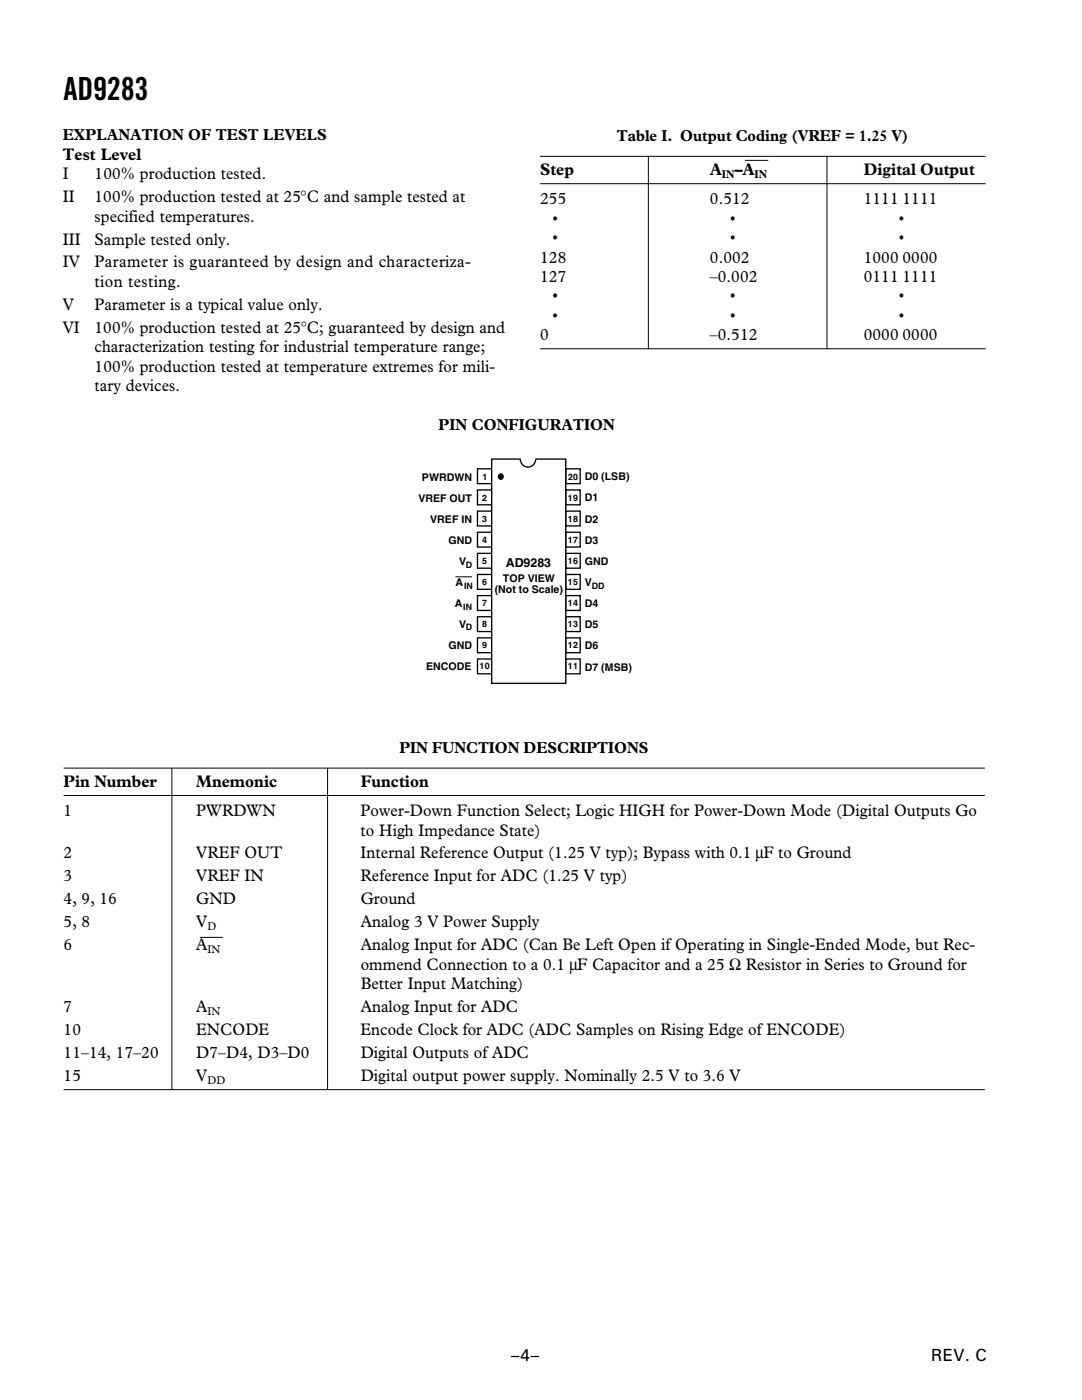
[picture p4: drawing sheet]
<svg xmlns="http://www.w3.org/2000/svg" width="216mm" height="279mm" viewBox="0 0 216 279" stroke-linecap="round" stroke-linejoin="round" font-family="sans-serif">
<defs><g id="words">
<text font-size="6.3" x="12.7" y="20">AD9283</text>
<g font-size="3.4">
<text x="12.5" y="31.9">Test Level</text>
<text x="12.5" y="35.8">I</text>
<text x="18.9" y="35.8">100% production tested.</text>
<text x="107.8" y="35">Step</text>
<text x="141.6" y="35">A</text>
<text x="146.6" y="35">–A</text>
<text x="172.3" y="35">Digital Output</text>
<text x="12.5" y="40.3">II</text>
<text x="18.9" y="40.3">100% production tested at 25°C and sample tested at</text>
<text x="107.8" y="40.8">255</text>
<text x="141.7" y="40.8">0.512</text>
<text x="172.4" y="40.8">1111 1111</text>
<text x="18.9" y="44.2">specified temperatures.</text>
<text x="110.2" y="44.6">•</text>
<text x="145.7" y="44.6">•</text>
<text x="179.4" y="44.6">•</text>
<text x="12.5" y="48.8">III</text>
<text x="12.5" y="53.4">IV</text>
<text x="18.9" y="48.8">Sample tested only.</text>
<text x="18.9" y="53.4">Parameter is guaranteed by design and characteriza-</text>
<text x="107.8" y="52.4">128</text>
<text x="110.2" y="48.5">•</text>
<text x="141.7" y="52.4">0.002</text>
<text x="145.7" y="48.5">•</text>
<text x="172.4" y="52.4">1000 0000</text>
<text x="179.4" y="48.5">•</text>
<text x="18.9" y="57.3">tion testing.</text>
<text x="107.8" y="56.3">127</text>
<text x="141.7" y="56.3">–0.002</text>
<text x="172.3" y="56.3">0111 1111</text>
<text x="12.5" y="61.8">V</text>
<text x="18.9" y="61.8">Parameter is a typical value only.</text>
<text x="110.2" y="60.2">•</text>
<text x="110.2" y="64.1">•</text>
<text x="145.7" y="60.2">•</text>
<text x="145.7" y="64.1">•</text>
<text x="179.4" y="60.2">•</text>
<text x="179.4" y="64.1">•</text>
<text x="12.5" y="66.5">VI</text>
<text x="18.9" y="66.5">100% production tested at 25°C; guaranteed by design and</text>
<text x="18.9" y="70.3">characterization testing for industrial temperature range;</text>
<text x="107.8" y="67.9">0</text>
<text x="141.6" y="67.9">–0.512</text>
<text x="172.3" y="67.9">0000 0000</text>
<text x="18.9" y="74.2">100% production tested at temperature extremes for mili-</text>
<text x="18.9" y="78.1">tary devices.</text>
<text x="12.7" y="157.1">Pin Number</text>
<text x="39.2" y="157.1">Mnemonic</text>
<text x="72" y="157.1">Function</text>
<text x="12.7" y="162.9">1</text>
<text x="39.2" y="162.9">PWRDWN</text>
<text x="71.9" y="162.9">Power-Down Function Select; Logic HIGH for Power-Down Mode (Digital Outputs Go</text>
<text x="72" y="166.8">to High Impedance State)</text>
<text x="12.7" y="171.3">2</text>
<text x="39.2" y="171.3">VREF OUT</text>
<text x="72" y="171.3">Internal Reference Output (1.25 V typ); Bypass with 0.1 µF to Ground</text>
<text x="12.7" y="175.9">3</text>
<text x="39.2" y="175.9">VREF IN</text>
<text x="72" y="175.9">Reference Input for ADC (1.25 V typ)</text>
<text x="12.7" y="180.5">4, 9, 16</text>
<text x="12.7" y="185.1">5, 8</text>
<text x="39.2" y="185.1">V</text>
<text x="39.2" y="180.5">GND</text>
<text x="72" y="185.1">Analog 3 V Power Supply</text>
<text x="72" y="180.5">Ground</text>
<text x="12.7" y="189.7">6</text>
<text x="39.2" y="189.7">A</text>
<text x="72" y="189.7">Analog Input for ADC (Can Be Left Open if Operating in Single-Ended Mode, but Rec-</text>
<text x="72" y="193.5">ommend Connection to a 0.1 µF Capacitor and a 25 Ω Resistor in Series to Ground for</text>
<text x="72" y="197.4">Better Input Matching)</text>
<text x="12.7" y="202">7</text>
<text x="39.2" y="202">A</text>
<text x="72" y="202">Analog Input for ADC</text>
<text x="12.7" y="206.6">10</text>
<text x="39.2" y="206.6">ENCODE</text>
<text x="71.9" y="206.6">Encode Clock for ADC (ADC Samples on Rising Edge of ENCODE)</text>
<text x="12.7" y="215.8">15</text>
<text x="12.7" y="211.2">11–14, 17–20</text>
<text x="39.2" y="215.8">V</text>
<text x="39.2" y="211.2">D7–D4, D3–D0</text>
<text x="72" y="215.8">Digital output power supply. Nominally 2.5 V to 3.6 V</text>
<text x="72" y="211.2">Digital Outputs of ADC</text>
<text x="102" y="271.7">–4–</text>
<text x="185.8" y="271.7">REV. C</text>
</g>
<g font-size="3.2">
<text x="12.5" y="28">EXPLANATION OF TEST LEVELS</text>
<text x="123.1" y="28.1">Table I. Output Coding (VREF = 1.25 V)</text>
<text x="87.5" y="85.9">PIN CONFIGURATION</text>
<text x="79.7" y="150.2">PIN FUNCTION DESCRIPTIONS</text>
</g>
<text font-size="2.5" x="100.9" y="113.1">AD9283</text>
<g font-size="2.3">
<text x="144.1" y="35.6">IN</text>
<text x="150.6" y="35.6">IN</text>
<text x="41.4" y="185.6">D</text>
<text x="41.4" y="190.2">IN</text>
<text x="41.4" y="202.6">IN</text>
<text x="41.4" y="216.3">DD</text>
</g>
<g font-size="2.1">
<text x="84.2" y="95.9">PWRDWN</text>
<text x="116.7" y="95.8">D0 (LSB)</text>
<text x="83.5" y="100.2">VREF OUT</text>
<text x="116.7" y="100.1">D1</text>
<text x="85.8" y="104.3">VREF IN</text>
<text x="116.7" y="104.3">D2</text>
<text x="89.5" y="108.5">GND</text>
<text x="91.6" y="112.9">V</text>
<text x="116.7" y="108.5">D3</text>
<text x="116.7" y="112.8">GND</text>
<text x="90.9" y="116.9">A</text>
<text x="98.7" y="118.4">(Not to Scale)</text>
<text x="100.4" y="116.1">TOP VIEW</text>
<text x="116.7" y="116.9">V</text>
<text x="90.7" y="121.1">A</text>
<text x="91.6" y="125.3">V</text>
<text x="116.7" y="125.3">D5</text>
<text x="116.7" y="121.2">D4</text>
<text x="89.5" y="129.6">GND</text>
<text x="116.7" y="129.5">D6</text>
<text x="85.1" y="133.7">ENCODE</text>
<text x="116.7" y="133.8">D7 (MSB)</text>
</g>
<g font-size="1.8">
<text x="96.3" y="95.7">1</text>
<text x="113.4" y="95.7">20</text>
<text x="96.2" y="99.9">2</text>
<text x="113.3" y="99.9">19</text>
<text x="96.2" y="104.1">3</text>
<text x="113.3" y="104.1">18</text>
<text x="92.9" y="113.4">D</text>
<text x="96.2" y="108.3">4</text>
<text x="96.2" y="112.5">5</text>
<text x="113.3" y="108.3">17</text>
<text x="113.3" y="112.5">16</text>
<text x="92.6" y="117.5">IN</text>
<text x="96.2" y="116.7">6</text>
<text x="113.3" y="116.7">15</text>
<text x="118.1" y="117.5">DD</text>
<text x="92.4" y="121.8">IN</text>
<text x="92.9" y="125.8">D</text>
<text x="96.2" y="120.9">7</text>
<text x="96.2" y="125.2">8</text>
<text x="113.3" y="120.9">14</text>
<text x="113.3" y="125.2">13</text>
<text x="96.2" y="129.4">9</text>
<text x="113.3" y="129.4">12</text>
<text x="95.7" y="133.6">10</text>
<text x="113.3" y="133.6">11</text>
</g>
</g></defs>
<g fill="none" stroke="#000" stroke-width=".26">
<path d="M95.3 93.6h2.9v2.9h-2.9zM95.3 97.8h2.9v2.9h-2.9zM112.9 93.6h2.9v2.9h-2.9zM112.9 97.8h2.9v2.9h-2.9zM95.3 102h2.9v3h-2.9zM95.3 106.2h2.9v3h-2.9zM95.3 110.4h2.9v3h-2.9zM95.3 114.6h2.9v3h-2.9zM95.3 118.9h2.9v2.9h-2.9zM112.9 102h2.9v3h-2.9zM112.9 106.2h2.9v3h-2.9zM112.9 110.4h2.9v3h-2.9z"/>
<path d="M112.9 114.6h2.9v3h-2.9zM112.9 118.9h2.9v2.9h-2.9zM95.3 123.1h2.9v2.9h-2.9zM95.3 127.3h2.9v3h-2.9zM95.3 131.5h2.9v3h-2.9zM112.9 123.1h2.9v2.9h-2.9zM112.9 127.3h2.9v3h-2.9zM112.9 131.5h2.9v3h-2.9z"/>
</g>
<path d="M98.1 91.6h14.8v44.8h-14.8z" fill-rule="evenodd" fill="#fff"/>
<path d="M98.1 91.6h14.8v44.8h-14.8z" fill="none" stroke="#000" stroke-width=".26"/>
<path d="M103.8 91.3h3.1v.6h-3.1z" fill-rule="evenodd" fill="#fff"/>
<path d="M103.8 91.3h3.1v.6h-3.1z" fill="none" stroke="#fff" stroke-width=".26"/>
<path d="M103.8 91.5h3.1a1.57 1.57 0 0 1-1.5 1.7 1.57 1.57 0 0 1-1.6-1.7z" fill-rule="evenodd" fill="#fff"/>
<g fill="none" stroke="#000" stroke-width=".26">
<path d="M103.8 91.5a1.57 1.57 0 0 0 1.6 1.7 1.57 1.57 0 0 0 1.5-1.7"/>
<circle cx="99.9" cy="95.1" r=".5"/>
</g>
<circle cx="99.9" cy="95.1" r=".5" fill="#000"/>
<g fill="none" stroke="#000" stroke-width=".2">
<path d="M107.8 31.2h88.9M107.8 36.7h88.9M129.4 31.2v38.5M148.7 32h4.6M165 31.2v38.5M107.8 69.6h88.9M90.9 115.1h3.3M12.7 153.3h183.8M12.7 158.8h183.8M34.3 153.3v64.2M65.4 153.3v64.1M39.9 187.1h4.5"/>
<path d="M12.7 217.5h183.8"/>
</g>
<use href="#words"/>
</svg>
